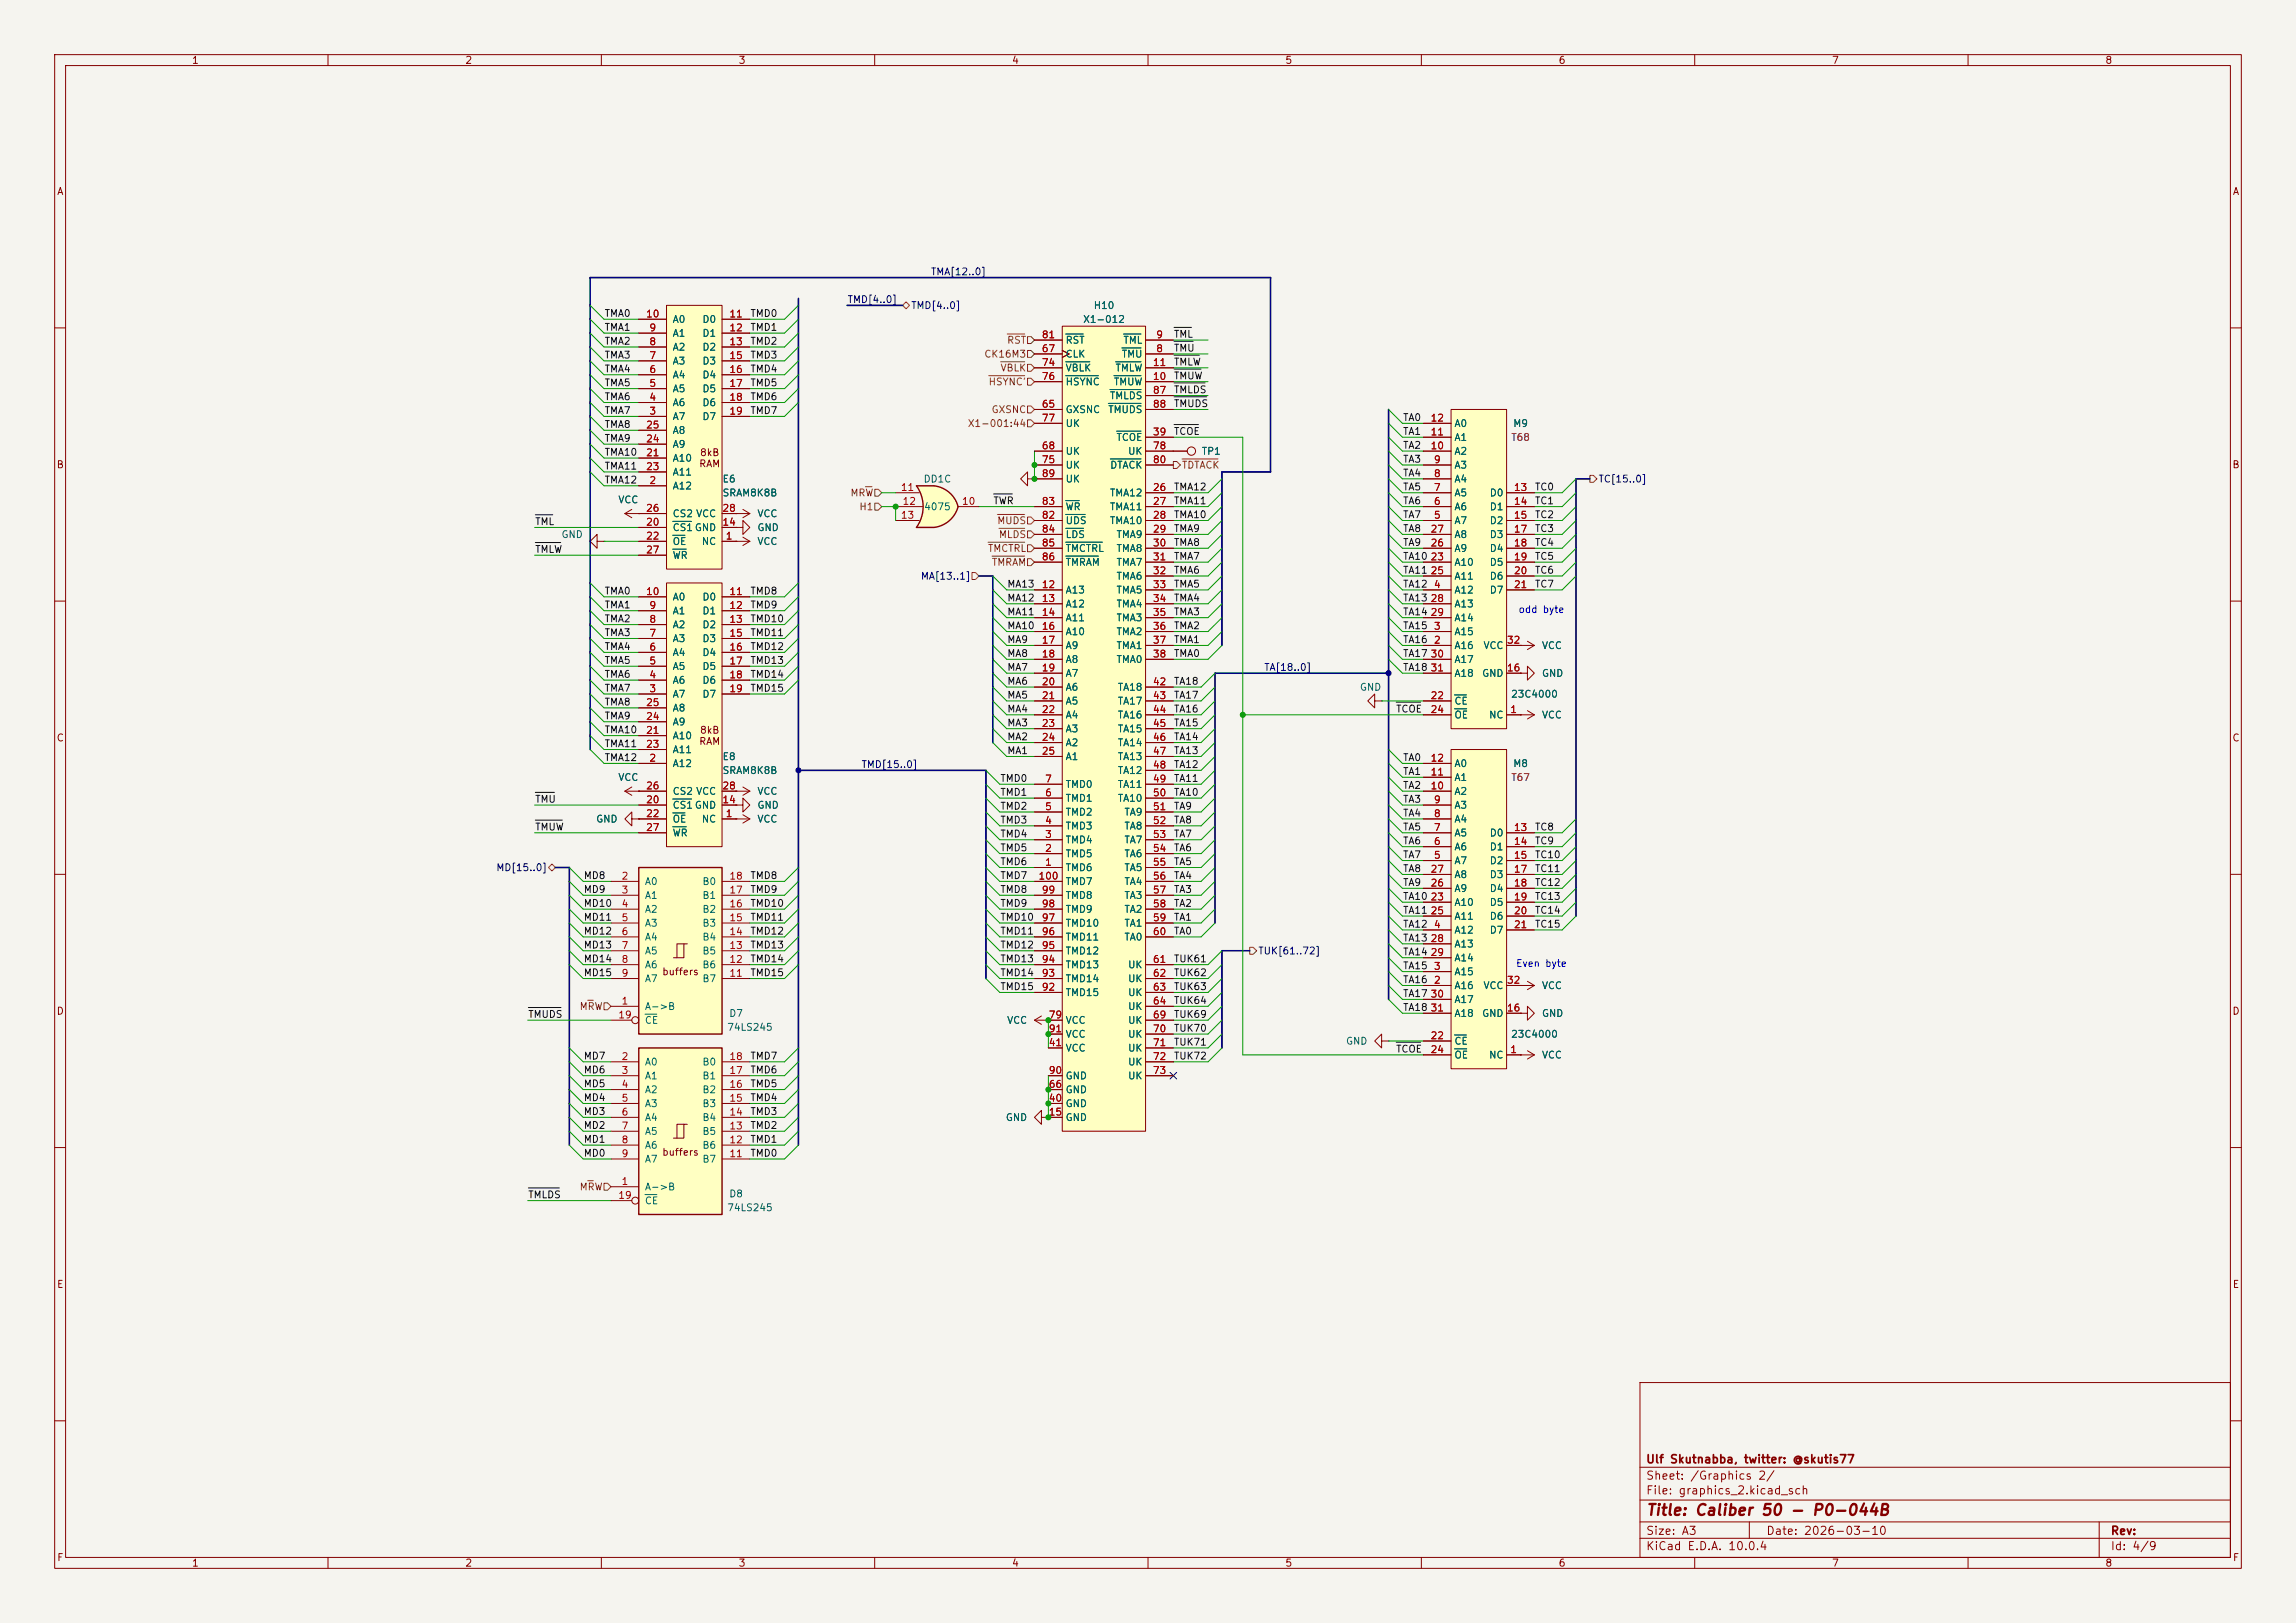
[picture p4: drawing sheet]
<svg xmlns="http://www.w3.org/2000/svg" width="420mm" height="297mm" viewBox="0 0 420 297" stroke-linecap="round" stroke-linejoin="round" font-family="sans-serif">
<defs><g id="words">
<text font-size="2" fill="#840000" x="301" y="277.8">Title: Caliber 50 - P0-044B</text>
<g font-size="1.5" fill="#840000">
<text x="301" y="268.1">Ulf Skutnabba, twitter: @skutis77</text>
<text x="301" y="273.8">File: graphics_2.kicad_sch</text>
<text x="301" y="271.1">Sheet: /Graphics 2/</text>
<text x="301" y="281.2">Size: A3</text>
<text x="323" y="281.2">Date: 2026-03-10</text>
<text x="386" y="281.2">Rev:</text>
<text x="301" y="284">KiCad E.D.A. 10.0.4</text>
<text x="386" y="284">Id: 4/9</text>
</g>
<g font-size="1.3" fill="#840000">
<text x="35" y="12">1</text>
<text x="85" y="12">2</text>
<text x="135" y="12">3</text>
<text x="185" y="12">4</text>
<text x="235" y="12">5</text>
<text x="285" y="12">6</text>
<text x="335" y="12">7</text>
<text x="385" y="12">8</text>
<text x="10.3" y="36">A</text>
<text x="408.3" y="36">A</text>
<text x="127.9" y="83.8">8kB</text>
<text x="10.3" y="86">B</text>
<text x="127.8" y="85.8">RAM</text>
<text x="408.2" y="86">B</text>
<text x="10.3" y="136">C</text>
<text x="127.8" y="136.6">RAM</text>
<text x="127.9" y="134.6">8kB</text>
<text x="408.2" y="136">C</text>
<text x="121" y="178.8">buffers</text>
<text x="10.3" y="186">D</text>
<text x="408.2" y="186">D</text>
<text x="121" y="211.8">buffers</text>
<text x="10.3" y="236">E</text>
<text x="408.3" y="236">E</text>
<text x="10.3" y="286">F</text>
<text x="35" y="287">1</text>
<text x="85" y="287">2</text>
<text x="135" y="287">3</text>
<text x="185" y="287">4</text>
<text x="235" y="287">5</text>
<text x="285" y="287">6</text>
<text x="335" y="287">7</text>
<text x="385" y="287">8</text>
<text x="408.3" y="286">F</text>
</g>
<g font-size="1.3" fill="#000084">
<text x="170.2" y="50.7">TMA[12..0]</text>
<text x="154.9" y="55.8">TMD[4..0]</text>
<text x="166.6" y="56.9">TMD[4..0]</text>
<text x="292.3" y="88.6">TC[15..0]</text>
<text x="168.3" y="106.4">MA[13..1]</text>
<text x="231.1" y="123.1">TA[18..0]</text>
<text x="157.5" y="140.8">TMD[15..0]</text>
<text x="90.7" y="159.7">MD[15..0]</text>
<text x="230.1" y="175">TUK[61..72]</text>
</g>
<g font-size="1.3" fill="#0f0f0f">
<text x="110.5" y="58.3">TMA0</text>
<text x="137.2" y="58.3">TMD0</text>
<text x="110.5" y="63.4">TMA2</text>
<text x="110.5" y="65.9">TMA3</text>
<text x="110.5" y="60.8">TMA1</text>
<text x="137.2" y="60.8">TMD1</text>
<text x="137.2" y="65.9">TMD3</text>
<text x="137.2" y="63.4">TMD2</text>
<text x="214.6" y="64.6">TMU</text>
<text x="214.6" y="62.1">TML</text>
<text x="110.5" y="71">TMA5</text>
<text x="110.5" y="68.5">TMA4</text>
<text x="137.2" y="68.5">TMD4</text>
<text x="137.2" y="71">TMD5</text>
<text x="214.6" y="67.2">TMLW</text>
<text x="214.6" y="69.7">TMUW</text>
<text x="110.5" y="76.1">TMA7</text>
<text x="110.5" y="73.5">TMA6</text>
<text x="137.2" y="73.5">TMD6</text>
<text x="137.2" y="76.1">TMD7</text>
<text x="214.6" y="74.8">TMUDS</text>
<text x="214.6" y="72.3">TMLDS</text>
<text x="256.5" y="77.3">TA0</text>
<text x="110.5" y="83.7">TMA10</text>
<text x="110.5" y="81.2">TMA9</text>
<text x="110.5" y="78.6">TMA8</text>
<text x="214.6" y="79.9">TCOE</text>
<text x="256.5" y="79.9">TA1</text>
<text x="256.5" y="82.4">TA2</text>
<text x="110.5" y="86.2">TMA11</text>
<text x="110.5" y="88.8">TMA12</text>
<text x="256.5" y="87.5">TA4</text>
<text x="256.5" y="85">TA3</text>
<text x="181.6" y="92.6">TWR</text>
<text x="214.6" y="90">TMA12</text>
<text x="214.6" y="92.6">TMA11</text>
<text x="214.6" y="95.1">TMA10</text>
<text x="256.5" y="90">TA5</text>
<text x="256.5" y="92.6">TA6</text>
<text x="256.5" y="95.1">TA7</text>
<text x="280.7" y="90">TC0</text>
<text x="280.7" y="92.6">TC1</text>
<text x="280.7" y="95.1">TC2</text>
<text x="97.8" y="101.5">TMLW</text>
<text x="97.8" y="96.4">TML</text>
<text x="214.6" y="100.2">TMA8</text>
<text x="214.6" y="97.7">TMA9</text>
<text x="256.5" y="97.7">TA8</text>
<text x="256.5" y="100.2">TA9</text>
<text x="280.7" y="97.7">TC3</text>
<text x="280.7" y="100.2">TC4</text>
<text x="184.1" y="107.8">MA13</text>
<text x="214.6" y="102.7">TMA7</text>
<text x="214.6" y="105.3">TMA6</text>
<text x="214.6" y="107.8">TMA5</text>
<text x="256.5" y="105.3">TA11</text>
<text x="256.5" y="107.8">TA12</text>
<text x="256.5" y="102.7">TA10</text>
<text x="280.7" y="107.8">TC7</text>
<text x="280.7" y="105.3">TC6</text>
<text x="280.7" y="102.7">TC5</text>
<text x="110.5" y="111.6">TMA1</text>
<text x="110.5" y="109.1">TMA0</text>
<text x="137.2" y="111.6">TMD9</text>
<text x="137.2" y="109.1">TMD8</text>
<text x="184.1" y="112.9">MA11</text>
<text x="184.1" y="110.4">MA12</text>
<text x="214.6" y="112.9">TMA3</text>
<text x="214.6" y="110.4">TMA4</text>
<text x="256.5" y="110.4">TA13</text>
<text x="256.5" y="112.9">TA14</text>
<text x="110.5" y="119.3">TMA4</text>
<text x="110.5" y="114.2">TMA2</text>
<text x="110.5" y="116.7">TMA3</text>
<text x="137.2" y="119.3">TMD12</text>
<text x="137.2" y="114.2">TMD10</text>
<text x="137.2" y="116.7">TMD11</text>
<text x="184.1" y="118">MA9</text>
<text x="184.1" y="115.4">MA10</text>
<text x="214.6" y="118">TMA1</text>
<text x="214.6" y="115.4">TMA2</text>
<text x="256.5" y="115.4">TA15</text>
<text x="256.5" y="118">TA16</text>
<text x="110.5" y="121.8">TMA5</text>
<text x="110.5" y="124.3">TMA6</text>
<text x="137.2" y="124.3">TMD14</text>
<text x="137.2" y="121.8">TMD13</text>
<text x="184.1" y="125.6">MA6</text>
<text x="184.1" y="120.5">MA8</text>
<text x="184.1" y="123.1">MA7</text>
<text x="214.6" y="125.6">TA18</text>
<text x="214.6" y="120.5">TMA0</text>
<text x="256.5" y="123.1">TA18</text>
<text x="256.5" y="120.5">TA17</text>
<text x="110.5" y="129.4">TMA8</text>
<text x="110.5" y="132">TMA9</text>
<text x="110.5" y="126.9">TMA7</text>
<text x="137.2" y="126.9">TMD15</text>
<text x="184.1" y="128.1">MA5</text>
<text x="184.1" y="130.7">MA4</text>
<text x="214.6" y="128.1">TA17</text>
<text x="214.6" y="130.7">TA16</text>
<text x="255.3" y="130.7">TCOE</text>
<text x="110.5" y="134.5">TMA10</text>
<text x="110.5" y="137">TMA11</text>
<text x="184.1" y="133.2">MA3</text>
<text x="184.1" y="135.8">MA2</text>
<text x="214.6" y="133.2">TA15</text>
<text x="214.6" y="135.8">TA14</text>
<text x="110.5" y="139.6">TMA12</text>
<text x="182.9" y="143.4">TMD0</text>
<text x="184.1" y="138.3">MA1</text>
<text x="214.6" y="143.4">TA11</text>
<text x="214.6" y="138.3">TA13</text>
<text x="214.6" y="140.8">TA12</text>
<text x="256.5" y="142.1">TA1</text>
<text x="256.5" y="139.6">TA0</text>
<text x="97.8" y="147.2">TMU</text>
<text x="182.9" y="145.9">TMD1</text>
<text x="182.9" y="148.5">TMD2</text>
<text x="214.6" y="148.5">TA9</text>
<text x="214.6" y="145.9">TA10</text>
<text x="256.5" y="147.2">TA3</text>
<text x="256.5" y="144.7">TA2</text>
<text x="256.5" y="149.7">TA4</text>
<text x="97.8" y="152.3">TMUW</text>
<text x="182.9" y="151">TMD3</text>
<text x="182.9" y="153.5">TMD4</text>
<text x="214.6" y="151">TA8</text>
<text x="214.6" y="153.5">TA7</text>
<text x="256.5" y="154.8">TA6</text>
<text x="256.5" y="152.3">TA5</text>
<text x="280.7" y="154.8">TC9</text>
<text x="280.7" y="152.3">TC8</text>
<text x="106.7" y="161.2">MD8</text>
<text x="137.2" y="161.2">TMD8</text>
<text x="182.9" y="156.1">TMD5</text>
<text x="182.9" y="158.6">TMD6</text>
<text x="182.9" y="161.2">TMD7</text>
<text x="214.6" y="156.1">TA6</text>
<text x="214.6" y="158.6">TA5</text>
<text x="214.6" y="161.2">TA4</text>
<text x="256.5" y="159.9">TA8</text>
<text x="256.5" y="157.4">TA7</text>
<text x="280.7" y="157.4">TC10</text>
<text x="280.7" y="159.9">TC11</text>
<text x="106.7" y="166.2">MD10</text>
<text x="106.7" y="163.7">MD9</text>
<text x="137.2" y="166.2">TMD10</text>
<text x="137.2" y="163.7">TMD9</text>
<text x="182.9" y="166.2">TMD9</text>
<text x="182.9" y="163.7">TMD8</text>
<text x="214.6" y="166.2">TA2</text>
<text x="214.6" y="163.7">TA3</text>
<text x="256.5" y="162.4">TA9</text>
<text x="256.5" y="165">TA10</text>
<text x="256.5" y="167.5">TA11</text>
<text x="280.7" y="165">TC13</text>
<text x="280.7" y="162.4">TC12</text>
<text x="280.7" y="167.5">TC14</text>
<text x="106.7" y="168.8">MD11</text>
<text x="106.7" y="173.9">MD13</text>
<text x="106.7" y="171.3">MD12</text>
<text x="137.2" y="171.3">TMD12</text>
<text x="137.2" y="168.8">TMD11</text>
<text x="137.2" y="173.9">TMD13</text>
<text x="182.9" y="168.8">TMD10</text>
<text x="182.9" y="173.9">TMD12</text>
<text x="182.9" y="171.3">TMD11</text>
<text x="214.6" y="168.8">TA1</text>
<text x="214.6" y="171.3">TA0</text>
<text x="256.5" y="172.6">TA13</text>
<text x="256.5" y="170.1">TA12</text>
<text x="280.7" y="170.1">TC15</text>
<text x="106.7" y="176.4">MD14</text>
<text x="106.7" y="178.9">MD15</text>
<text x="137.2" y="178.9">TMD15</text>
<text x="137.2" y="176.4">TMD14</text>
<text x="182.9" y="176.4">TMD13</text>
<text x="182.9" y="178.9">TMD14</text>
<text x="214.6" y="178.9">TUK62</text>
<text x="214.6" y="176.4">TUK61</text>
<text x="256.5" y="177.7">TA15</text>
<text x="256.5" y="175.1">TA14</text>
<text x="182.9" y="181.5">TMD15</text>
<text x="214.6" y="181.5">TUK63</text>
<text x="214.6" y="184">TUK64</text>
<text x="256.5" y="185.3">TA18</text>
<text x="256.5" y="182.8">TA17</text>
<text x="256.5" y="180.2">TA16</text>
<text x="96.5" y="186.6">TMUDS</text>
<text x="214.6" y="186.6">TUK69</text>
<text x="214.6" y="189.1">TUK70</text>
<text x="214.6" y="191.6">TUK71</text>
<text x="106.7" y="196.7">MD6</text>
<text x="106.7" y="194.2">MD7</text>
<text x="137.2" y="194.2">TMD7</text>
<text x="137.2" y="196.7">TMD6</text>
<text x="214.6" y="194.2">TUK72</text>
<text x="255.3" y="192.9">TCOE</text>
<text x="106.7" y="201.8">MD4</text>
<text x="106.7" y="199.3">MD5</text>
<text x="137.2" y="201.8">TMD4</text>
<text x="137.2" y="199.3">TMD5</text>
<text x="106.7" y="206.9">MD2</text>
<text x="106.7" y="204.3">MD3</text>
<text x="106.7" y="209.4">MD1</text>
<text x="137.2" y="204.3">TMD3</text>
<text x="137.2" y="206.9">TMD2</text>
<text x="137.2" y="209.4">TMD1</text>
<text x="106.7" y="212">MD0</text>
<text x="137.2" y="212">TMD0</text>
<text x="96.5" y="219.6">TMLDS</text>
</g>
<g font-size="1.3" fill="#a90000">
<text x="118.1" y="58.4">10</text>
<text x="133.3" y="58.4">11</text>
<text x="118.7" y="63.5">8</text>
<text x="118.7" y="60.9">9</text>
<text x="133.3" y="60.9">12</text>
<text x="133.3" y="63.5">13</text>
<text x="190.5" y="64.7">67</text>
<text x="190.5" y="62.2">81</text>
<text x="211.4" y="64.7">8</text>
<text x="211.4" y="62.2">9</text>
<text x="118.7" y="71.1">5</text>
<text x="118.7" y="68.6">6</text>
<text x="118.7" y="66">7</text>
<text x="133.3" y="66">15</text>
<text x="133.3" y="68.6">16</text>
<text x="133.3" y="71.1">17</text>
<text x="190.5" y="67.3">74</text>
<text x="190.5" y="69.8">76</text>
<text x="210.8" y="67.3">11</text>
<text x="210.8" y="69.8">10</text>
<text x="118.7" y="76.2">3</text>
<text x="118.7" y="73.6">4</text>
<text x="133.3" y="73.6">18</text>
<text x="133.3" y="76.2">19</text>
<text x="190.5" y="74.9">65</text>
<text x="190.5" y="77.4">77</text>
<text x="210.8" y="72.4">87</text>
<text x="210.8" y="74.9">88</text>
<text x="261.6" y="77.4">12</text>
<text x="118.1" y="83.8">21</text>
<text x="118.1" y="81.3">24</text>
<text x="118.1" y="78.7">25</text>
<text x="190.5" y="82.5">68</text>
<text x="210.8" y="80">39</text>
<text x="210.8" y="82.5">78</text>
<text x="261.6" y="82.5">10</text>
<text x="261.6" y="80">11</text>
<text x="118.1" y="86.3">23</text>
<text x="118.7" y="88.9">2</text>
<text x="190.5" y="85.1">75</text>
<text x="190.5" y="87.6">89</text>
<text x="210.8" y="85.1">80</text>
<text x="262.2" y="87.6">8</text>
<text x="262.2" y="85.1">9</text>
<text x="118.1" y="94">26</text>
<text x="132" y="94">28</text>
<text x="164.7" y="90.1">11</text>
<text x="164.7" y="95.2">13</text>
<text x="165" y="92.7">12</text>
<text x="175.9" y="92.7">10</text>
<text x="190.5" y="95.2">82</text>
<text x="190.5" y="92.7">83</text>
<text x="210.8" y="90.1">26</text>
<text x="210.8" y="95.2">28</text>
<text x="210.8" y="92.7">27</text>
<text x="262.2" y="95.2">5</text>
<text x="262.2" y="92.7">6</text>
<text x="262.2" y="90.1">7</text>
<text x="276.8" y="90.1">13</text>
<text x="276.8" y="92.7">14</text>
<text x="276.8" y="95.2">15</text>
<text x="118.1" y="96.5">20</text>
<text x="118.1" y="99">22</text>
<text x="118.1" y="101.6">27</text>
<text x="132" y="96.5">14</text>
<text x="132.6" y="99">1</text>
<text x="190.5" y="97.8">84</text>
<text x="190.5" y="100.3">85</text>
<text x="210.8" y="97.8">29</text>
<text x="210.8" y="100.3">30</text>
<text x="261.6" y="100.3">26</text>
<text x="261.6" y="97.8">27</text>
<text x="276.8" y="97.8">17</text>
<text x="276.8" y="100.3">18</text>
<text x="190.5" y="107.9">12</text>
<text x="190.5" y="102.8">86</text>
<text x="210.8" y="102.8">31</text>
<text x="210.8" y="105.4">32</text>
<text x="210.8" y="107.9">33</text>
<text x="261.6" y="102.8">23</text>
<text x="261.6" y="105.4">25</text>
<text x="262.2" y="107.9">4</text>
<text x="276.8" y="102.8">19</text>
<text x="276.8" y="105.4">20</text>
<text x="276.8" y="107.9">21</text>
<text x="118.1" y="109.2">10</text>
<text x="118.7" y="111.7">9</text>
<text x="133.3" y="109.2">11</text>
<text x="133.3" y="111.7">12</text>
<text x="190.5" y="110.5">13</text>
<text x="190.5" y="113">14</text>
<text x="210.8" y="110.5">34</text>
<text x="210.8" y="113">35</text>
<text x="261.6" y="110.5">28</text>
<text x="261.6" y="113">29</text>
<text x="118.7" y="119.4">6</text>
<text x="118.7" y="116.8">7</text>
<text x="118.7" y="114.3">8</text>
<text x="133.3" y="114.3">13</text>
<text x="133.3" y="116.8">15</text>
<text x="133.3" y="119.4">16</text>
<text x="190.5" y="115.5">16</text>
<text x="190.5" y="118.1">17</text>
<text x="210.8" y="115.5">36</text>
<text x="210.8" y="118.1">37</text>
<text x="262.2" y="118.1">2</text>
<text x="262.2" y="115.5">3</text>
<text x="275.5" y="118.1">32</text>
<text x="118.7" y="124.4">4</text>
<text x="118.7" y="121.9">5</text>
<text x="133.3" y="121.9">17</text>
<text x="133.3" y="124.4">18</text>
<text x="190.5" y="120.6">18</text>
<text x="190.5" y="123.2">19</text>
<text x="190.5" y="125.7">20</text>
<text x="210.8" y="120.6">38</text>
<text x="210.8" y="125.7">42</text>
<text x="261.6" y="120.6">30</text>
<text x="261.6" y="123.2">31</text>
<text x="275.5" y="123.2">16</text>
<text x="118.1" y="129.5">25</text>
<text x="118.7" y="127">3</text>
<text x="133.3" y="127">19</text>
<text x="190.5" y="128.2">21</text>
<text x="190.5" y="130.8">22</text>
<text x="210.8" y="128.2">43</text>
<text x="210.8" y="130.8">44</text>
<text x="261.6" y="128.2">22</text>
<text x="261.6" y="130.8">24</text>
<text x="276.2" y="130.8">1</text>
<text x="118.1" y="134.6">21</text>
<text x="118.1" y="137.1">23</text>
<text x="118.1" y="132.1">24</text>
<text x="190.5" y="133.3">23</text>
<text x="190.5" y="135.9">24</text>
<text x="210.8" y="133.3">45</text>
<text x="210.8" y="135.9">46</text>
<text x="118.7" y="139.7">2</text>
<text x="190.5" y="138.4">25</text>
<text x="191.1" y="143.5">7</text>
<text x="210.8" y="138.4">47</text>
<text x="210.8" y="140.9">48</text>
<text x="210.8" y="143.5">49</text>
<text x="261.6" y="142.2">11</text>
<text x="261.6" y="139.7">12</text>
<text x="118.1" y="147.3">20</text>
<text x="118.1" y="149.8">22</text>
<text x="118.1" y="144.8">26</text>
<text x="132" y="147.3">14</text>
<text x="132" y="144.8">28</text>
<text x="132.6" y="149.8">1</text>
<text x="191.1" y="148.6">5</text>
<text x="191.1" y="146">6</text>
<text x="210.8" y="146">50</text>
<text x="210.8" y="148.6">51</text>
<text x="261.6" y="144.8">10</text>
<text x="262.2" y="149.8">8</text>
<text x="262.2" y="147.3">9</text>
<text x="118.1" y="152.4">27</text>
<text x="191.1" y="153.6">3</text>
<text x="191.1" y="151.1">4</text>
<text x="210.8" y="151.1">52</text>
<text x="210.8" y="153.6">53</text>
<text x="262.2" y="154.9">6</text>
<text x="262.2" y="152.4">7</text>
<text x="276.8" y="152.4">13</text>
<text x="276.8" y="154.9">14</text>
<text x="113.6" y="161.3">2</text>
<text x="133.3" y="161.3">18</text>
<text x="189.9" y="161.3">100</text>
<text x="191.1" y="158.7">1</text>
<text x="191.1" y="156.2">2</text>
<text x="210.8" y="156.2">54</text>
<text x="210.8" y="158.7">55</text>
<text x="210.8" y="161.3">56</text>
<text x="261.6" y="160">27</text>
<text x="262.2" y="157.5">5</text>
<text x="276.8" y="157.5">15</text>
<text x="276.8" y="160">17</text>
<text x="113.6" y="163.8">3</text>
<text x="113.6" y="166.3">4</text>
<text x="133.3" y="166.3">16</text>
<text x="133.3" y="163.8">17</text>
<text x="190.5" y="166.3">98</text>
<text x="190.5" y="163.8">99</text>
<text x="210.8" y="163.8">57</text>
<text x="210.8" y="166.3">58</text>
<text x="261.6" y="165.1">23</text>
<text x="261.6" y="167.6">25</text>
<text x="261.6" y="162.5">26</text>
<text x="276.8" y="162.5">18</text>
<text x="276.8" y="165.1">19</text>
<text x="276.8" y="167.6">20</text>
<text x="113.6" y="168.9">5</text>
<text x="113.6" y="171.4">6</text>
<text x="113.6" y="174">7</text>
<text x="133.3" y="174">13</text>
<text x="133.3" y="171.4">14</text>
<text x="133.3" y="168.9">15</text>
<text x="190.5" y="174">95</text>
<text x="190.5" y="171.4">96</text>
<text x="190.5" y="168.9">97</text>
<text x="210.8" y="168.9">59</text>
<text x="210.8" y="171.4">60</text>
<text x="261.6" y="172.7">28</text>
<text x="262.2" y="170.2">4</text>
<text x="276.8" y="170.2">21</text>
<text x="113.6" y="176.5">8</text>
<text x="113.6" y="179">9</text>
<text x="133.3" y="179">11</text>
<text x="133.3" y="176.5">12</text>
<text x="190.5" y="179">93</text>
<text x="190.5" y="176.5">94</text>
<text x="210.8" y="176.5">61</text>
<text x="210.8" y="179">62</text>
<text x="261.6" y="175.2">29</text>
<text x="262.2" y="177.8">3</text>
<text x="113.6" y="184.1">1</text>
<text x="190.5" y="181.6">92</text>
<text x="210.8" y="181.6">63</text>
<text x="210.8" y="184.1">64</text>
<text x="261.6" y="182.9">30</text>
<text x="261.6" y="185.4">31</text>
<text x="262.2" y="180.3">2</text>
<text x="275.5" y="185.4">16</text>
<text x="275.5" y="180.3">32</text>
<text x="113" y="186.7">19</text>
<text x="191.7" y="191.7">41</text>
<text x="191.7" y="186.7">79</text>
<text x="191.7" y="189.2">91</text>
<text x="210.8" y="186.7">69</text>
<text x="210.8" y="189.2">70</text>
<text x="210.8" y="191.7">71</text>
<text x="261.6" y="190.5">22</text>
<text x="113.6" y="194.3">2</text>
<text x="113.6" y="196.8">3</text>
<text x="133.3" y="196.8">17</text>
<text x="133.3" y="194.3">18</text>
<text x="191.7" y="196.8">90</text>
<text x="210.8" y="194.3">72</text>
<text x="210.8" y="196.8">73</text>
<text x="261.6" y="193">24</text>
<text x="276.2" y="193">1</text>
<text x="113.6" y="199.4">4</text>
<text x="113.6" y="201.9">5</text>
<text x="133.3" y="201.9">15</text>
<text x="133.3" y="199.4">16</text>
<text x="191.7" y="201.9">40</text>
<text x="191.7" y="199.4">66</text>
<text x="113.6" y="204.4">6</text>
<text x="113.6" y="207">7</text>
<text x="113.6" y="209.5">8</text>
<text x="133.3" y="209.5">12</text>
<text x="133.3" y="207">13</text>
<text x="133.3" y="204.4">14</text>
<text x="191.7" y="204.4">15</text>
<text x="113.6" y="212.1">9</text>
<text x="133.3" y="212.1">11</text>
<text x="113" y="219.7">19</text>
<text x="113.6" y="217.1">1</text>
</g>
<g font-size="1.3" fill="#006464">
<text x="122.9" y="59.4">A0</text>
<text x="128.4" y="59.4">D0</text>
<text x="198" y="59.4">X1-012</text>
<text x="200" y="56.9">H10</text>
<text x="122.9" y="64.5">A2</text>
<text x="122.9" y="61.9">A1</text>
<text x="128.4" y="61.9">D1</text>
<text x="128.4" y="64.5">D2</text>
<text x="194.8" y="65.7">CLK</text>
<text x="194.8" y="63.2">RST</text>
<text x="205.1" y="65.7">TMU</text>
<text x="205.4" y="63.2">TML</text>
<text x="122.9" y="69.6">A4</text>
<text x="122.9" y="67">A3</text>
<text x="128.4" y="67">D3</text>
<text x="128.4" y="69.6">D4</text>
<text x="194.8" y="68.3">VBLK</text>
<text x="194.8" y="70.8">HSYNC</text>
<text x="203.6" y="70.8">TMUW</text>
<text x="203.9" y="68.3">TMLW</text>
<text x="122.9" y="77.2">A7</text>
<text x="122.9" y="74.6">A6</text>
<text x="122.9" y="72.1">A5</text>
<text x="128.4" y="72.1">D5</text>
<text x="128.4" y="74.6">D6</text>
<text x="128.4" y="77.2">D7</text>
<text x="194.8" y="75.9">GXSNC</text>
<text x="202.6" y="75.9">TMUDS</text>
<text x="202.9" y="73.4">TMLDS</text>
<text x="122.9" y="82.3">A9</text>
<text x="122.9" y="79.7">A8</text>
<text x="194.8" y="83.5">UK</text>
<text x="194.8" y="78.4">UK</text>
<text x="204.1" y="81">TCOE</text>
<text x="206.2" y="83.5">UK</text>
<text x="219.7" y="83.5">TP1</text>
<text x="265.9" y="83.5">A2</text>
<text x="265.9" y="81">A1</text>
<text x="265.9" y="78.4">A0</text>
<text x="276.7" y="78.4">M9</text>
<text x="122.9" y="89.9">A12</text>
<text x="122.9" y="84.8">A10</text>
<text x="122.9" y="87.3">A11</text>
<text x="132.1" y="88.6">E6</text>
<text x="168.8" y="88.6">DD1C</text>
<text x="194.8" y="86.1">UK</text>
<text x="194.8" y="88.6">UK</text>
<text x="203" y="86.1">DTACK</text>
<text x="265.9" y="88.6">A4</text>
<text x="265.9" y="86.1">A3</text>
<text x="113" y="92.4">VCC</text>
<text x="122.9" y="95">CS2 VCC</text>
<text x="132.1" y="91.1">SRAM8K8B</text>
<text x="138.4" y="95">VCC</text>
<text x="168.9" y="93.7">4075</text>
<text x="194.8" y="93.7">WR</text>
<text x="202.9" y="91.1">TMA12</text>
<text x="202.9" y="93.7">TMA11</text>
<text x="265.9" y="93.7">A6</text>
<text x="265.9" y="91.1">A5</text>
<text x="272.4" y="91.1">D0</text>
<text x="272.4" y="93.7">D1</text>
<text x="102.6" y="98.8">GND</text>
<text x="122.9" y="97.5">CS1GND</text>
<text x="122.9" y="100">OE</text>
<text x="128.3" y="100">NC</text>
<text x="138.4" y="97.5">GND</text>
<text x="138.4" y="100">VCC</text>
<text x="194.8" y="96.2">UDS</text>
<text x="194.8" y="98.8">LDS</text>
<text x="194.8" y="101.3">TMCTRL</text>
<text x="202.9" y="96.2">TMA10</text>
<text x="204.1" y="98.8">TMA9</text>
<text x="204.1" y="101.3">TMA8</text>
<text x="265.9" y="96.2">A7</text>
<text x="265.9" y="101.3">A9</text>
<text x="265.9" y="98.8">A8</text>
<text x="272.4" y="96.2">D2</text>
<text x="272.4" y="98.8">D3</text>
<text x="272.4" y="101.3">D4</text>
<text x="122.9" y="102.6">WR</text>
<text x="194.8" y="103.8">TMRAM</text>
<text x="204.1" y="103.8">TMA7</text>
<text x="204.1" y="106.4">TMA6</text>
<text x="265.9" y="103.8">A10</text>
<text x="265.9" y="106.4">A11</text>
<text x="272.4" y="103.8">D5</text>
<text x="272.4" y="106.4">D6</text>
<text x="122.9" y="112.7">A1</text>
<text x="122.9" y="110.2">A0</text>
<text x="128.4" y="110.2">D0</text>
<text x="128.4" y="112.7">D1</text>
<text x="194.8" y="108.9">A13</text>
<text x="194.8" y="111.5">A12</text>
<text x="204.1" y="108.9">TMA5</text>
<text x="204.1" y="111.5">TMA4</text>
<text x="265.9" y="108.9">A12</text>
<text x="265.9" y="111.5">A13</text>
<text x="272.4" y="108.9">D7</text>
<text x="122.9" y="117.8">A3</text>
<text x="122.9" y="115.3">A2</text>
<text x="128.4" y="115.3">D2</text>
<text x="128.4" y="117.8">D3</text>
<text x="194.8" y="116.5">A10</text>
<text x="194.8" y="119.1">A9</text>
<text x="194.8" y="114">A11</text>
<text x="204.1" y="114">TMA3</text>
<text x="204.1" y="116.5">TMA2</text>
<text x="204.1" y="119.1">TMA1</text>
<text x="265.9" y="119.1">A16</text>
<text x="265.9" y="116.5">A15</text>
<text x="265.9" y="114">A14</text>
<text x="271.3" y="119.1">VCC</text>
<text x="281.9" y="119.1">VCC</text>
<text x="122.9" y="125.4">A6</text>
<text x="122.9" y="122.9">A5</text>
<text x="122.9" y="120.4">A4</text>
<text x="128.4" y="120.4">D4</text>
<text x="128.4" y="122.9">D5</text>
<text x="128.4" y="125.4">D6</text>
<text x="194.8" y="121.6">A8</text>
<text x="194.8" y="124.2">A7</text>
<text x="204.1" y="121.6">TMA0</text>
<text x="265.9" y="121.6">A17</text>
<text x="265.9" y="124.2">A18</text>
<text x="271" y="124.2">GND</text>
<text x="281.9" y="124.2">GND</text>
<text x="122.9" y="128">A7</text>
<text x="122.9" y="130.5">A8</text>
<text x="128.4" y="128">D7</text>
<text x="194.8" y="126.7">A6</text>
<text x="194.8" y="129.2">A5</text>
<text x="194.8" y="131.8">A4</text>
<text x="204.4" y="126.7">TA18</text>
<text x="204.4" y="129.2">TA17</text>
<text x="204.4" y="131.8">TA16</text>
<text x="248.6" y="126.7">GND</text>
<text x="265.9" y="129.2">CE</text>
<text x="265.9" y="131.8">OE</text>
<text x="272.3" y="131.8">NC</text>
<text x="276.3" y="128">23C4000</text>
<text x="281.9" y="131.8">VCC</text>
<text x="122.9" y="135.6">A10</text>
<text x="122.9" y="133.1">A9</text>
<text x="194.8" y="134.3">A3</text>
<text x="194.8" y="136.9">A2</text>
<text x="204.4" y="134.3">TA15</text>
<text x="204.4" y="136.9">TA14</text>
<text x="113" y="143.2">VCC</text>
<text x="122.9" y="140.7">A12</text>
<text x="122.9" y="138.1">A11</text>
<text x="132.1" y="139.4">E8</text>
<text x="132.1" y="141.9">SRAM8K8B</text>
<text x="194.8" y="139.4">A1</text>
<text x="204.4" y="139.4">TA13</text>
<text x="204.4" y="141.9">TA12</text>
<text x="265.9" y="143.2">A1</text>
<text x="265.9" y="140.7">A0</text>
<text x="276.7" y="140.7">M8</text>
<text x="122.9" y="148.3">CS1GND</text>
<text x="122.9" y="145.8">CS2 VCC</text>
<text x="138.4" y="148.3">GND</text>
<text x="138.4" y="145.8">VCC</text>
<text x="194.8" y="149.6">TMD2</text>
<text x="194.8" y="147">TMD1</text>
<text x="194.8" y="144.5">TMD0</text>
<text x="204.4" y="144.5">TA11</text>
<text x="204.4" y="147">TA10</text>
<text x="205.6" y="149.6">TA9</text>
<text x="265.9" y="148.3">A3</text>
<text x="265.9" y="145.8">A2</text>
<text x="108.9" y="150.8">GND</text>
<text x="122.9" y="150.8">OE</text>
<text x="122.9" y="153.4">WR</text>
<text x="128.3" y="150.8">NC</text>
<text x="138.4" y="150.8">VCC</text>
<text x="194.8" y="154.6">TMD4</text>
<text x="194.8" y="152.1">TMD3</text>
<text x="205.6" y="152.1">TA8</text>
<text x="205.6" y="154.6">TA7</text>
<text x="265.9" y="155.9">A6</text>
<text x="265.9" y="153.4">A5</text>
<text x="265.9" y="150.8">A4</text>
<text x="272.4" y="153.4">D0</text>
<text x="272.4" y="155.9">D1</text>
<text x="194.8" y="159.7">TMD6</text>
<text x="194.8" y="157.2">TMD5</text>
<text x="205.6" y="157.2">TA6</text>
<text x="205.6" y="159.7">TA5</text>
<text x="265.9" y="158.5">A7</text>
<text x="265.9" y="161">A8</text>
<text x="272.4" y="158.5">D2</text>
<text x="272.4" y="161">D3</text>
<text x="117.9" y="162.3">A0</text>
<text x="117.9" y="164.8">A1</text>
<text x="117.9" y="167.3">A2</text>
<text x="128.4" y="167.3">B2</text>
<text x="128.4" y="164.8">B1</text>
<text x="128.4" y="162.3">B0</text>
<text x="194.8" y="167.3">TMD9</text>
<text x="194.8" y="164.8">TMD8</text>
<text x="194.8" y="162.3">TMD7</text>
<text x="205.6" y="162.3">TA4</text>
<text x="205.6" y="164.8">TA3</text>
<text x="205.6" y="167.3">TA2</text>
<text x="265.9" y="166.1">A10</text>
<text x="265.9" y="163.5">A9</text>
<text x="272.4" y="163.5">D4</text>
<text x="272.4" y="166.1">D5</text>
<text x="117.9" y="169.9">A3</text>
<text x="117.9" y="172.4">A4</text>
<text x="128.4" y="172.4">B4</text>
<text x="128.4" y="169.9">B3</text>
<text x="194.8" y="172.4">TMD11</text>
<text x="194.8" y="169.9">TMD10</text>
<text x="205.6" y="169.9">TA1</text>
<text x="205.6" y="172.4">TA0</text>
<text x="265.9" y="171.2">A12</text>
<text x="265.9" y="168.6">A11</text>
<text x="265.9" y="173.7">A13</text>
<text x="272.4" y="168.6">D6</text>
<text x="272.4" y="171.2">D7</text>
<text x="117.9" y="175">A5</text>
<text x="117.9" y="177.5">A6</text>
<text x="128.4" y="177.5">B6</text>
<text x="128.4" y="175">B5</text>
<text x="194.8" y="177.5">TMD13</text>
<text x="194.8" y="175">TMD12</text>
<text x="206.2" y="177.5">UK</text>
<text x="265.9" y="178.8">A15</text>
<text x="265.9" y="176.2">A14</text>
<text x="117.9" y="185.1">A-&gt;B</text>
<text x="117.9" y="180">A7</text>
<text x="128.4" y="180">B7</text>
<text x="194.8" y="182.6">TMD15</text>
<text x="194.8" y="180">TMD14</text>
<text x="206.2" y="180">UK</text>
<text x="206.2" y="182.6">UK</text>
<text x="206.2" y="185.1">UK</text>
<text x="265.9" y="181.3">A16</text>
<text x="265.9" y="183.9">A17</text>
<text x="271.3" y="181.3">VCC</text>
<text x="281.9" y="181.3">VCC</text>
<text x="117.9" y="187.7">CE</text>
<text x="132.9" y="188.9">74LS245</text>
<text x="133.3" y="186.4">D7</text>
<text x="184.1" y="187.7">VCC</text>
<text x="194.8" y="187.7">VCC</text>
<text x="194.8" y="190.2">VCC</text>
<text x="206.2" y="187.7">UK</text>
<text x="206.2" y="190.2">UK</text>
<text x="246.1" y="191.5">GND</text>
<text x="265.9" y="191.5">CE</text>
<text x="265.9" y="186.4">A18</text>
<text x="271" y="186.4">GND</text>
<text x="276.3" y="190.2">23C4000</text>
<text x="281.9" y="186.4">GND</text>
<text x="117.9" y="195.3">A0</text>
<text x="117.9" y="197.8">A1</text>
<text x="128.4" y="197.8">B1</text>
<text x="128.4" y="195.3">B0</text>
<text x="194.8" y="192.7">VCC</text>
<text x="194.8" y="197.8">GND</text>
<text x="206.2" y="192.7">UK</text>
<text x="206.2" y="195.3">UK</text>
<text x="206.2" y="197.8">UK</text>
<text x="265.9" y="194">OE</text>
<text x="272.3" y="194">NC</text>
<text x="281.9" y="194">VCC</text>
<text x="117.9" y="200.4">A2</text>
<text x="117.9" y="202.9">A3</text>
<text x="128.4" y="202.9">B3</text>
<text x="128.4" y="200.4">B2</text>
<text x="194.8" y="202.9">GND</text>
<text x="194.8" y="200.4">GND</text>
<text x="117.9" y="205.4">A4</text>
<text x="117.9" y="208">A5</text>
<text x="128.4" y="208">B5</text>
<text x="128.4" y="205.4">B4</text>
<text x="183.9" y="205.4">GND</text>
<text x="194.8" y="205.4">GND</text>
<text x="117.9" y="210.5">A6</text>
<text x="117.9" y="213.1">A7</text>
<text x="128.4" y="213.1">B7</text>
<text x="128.4" y="210.5">B6</text>
<text x="117.9" y="218.1">A-&gt;B</text>
<text x="117.9" y="220.7">CE</text>
<text x="132.9" y="222">74LS245</text>
<text x="133.3" y="219.4">D8</text>
</g>
<g font-size="1.3" fill="#725600">
<text x="179.9" y="65.7">CK16M3</text>
<text x="184.1" y="63.2">RST</text>
<text x="180.7" y="70.8">HSYNC'</text>
<text x="182.9" y="68.3">VBLK</text>
<text x="181.3" y="75.9">GXSNC</text>
<text x="176.9" y="78.4">X1-001:44</text>
<text x="216.1" y="86.1">TDTACK</text>
<text x="155.5" y="91.1">MRW</text>
<text x="157.1" y="93.7">H1</text>
<text x="180.6" y="101.3">TMCTRL</text>
<text x="182.3" y="96.2">MUDS</text>
<text x="182.6" y="98.8">MLDS</text>
<text x="181.3" y="103.8">TMRAM</text>
<text x="105.9" y="185.1">MRW</text>
<text x="105.9" y="218.1">MRW</text>
</g>
<g font-size="1.3" fill="#840084">
<text x="276.3" y="81">T68</text>
<text x="276.3" y="143.2">T67</text>
</g>
<g font-size="1.3" fill="#0000c2">
<text x="277.7" y="112.5">odd byte</text>
<text x="277.2" y="177.3">Even byte</text>
</g>
</g></defs>
<path d="M0 0h420v297h-420z" fill="#f5f4ef" stroke="#f5f4ef" stroke-width=".18"/>
<g fill="none" stroke="#840000" stroke-width=".18">
<path d="M10 10h400v277h-400zM12 12h396v273h-396zM60 10v2M110 10v2M160 10v2M210 10v2M260 10v2M310 10v2M360 10v2M10 60h2M408 60h2M10 110h2"/>
<path d="M408 110h2M10 160h2M114.3 144.8l1.3 .7M114.3 144.8h2.5M115.6 144l-1.3 .8M116.8 144.8h.1M408 160h2M10 210h2M408 210h2M300 253h108v32h-108zM10 260h2M300 278.5h108"/>
<path d="M300 274.5h108M300 268.5h108M320 278.5v3M384 278.5v6.5M408 260h2M60 285v2M110 285v2M160 285v2M210 285v2M260 285v2M300 281.5h108M310 285v2"/>
<path d="M360 285v2"/>
</g>
<path d="M116.8 158.8h15.3v30.4h-15.3z" fill="#ffffc2"/>
<g fill="none" stroke="#840000" stroke-width=".18">
<path d="M111.8 161.3h5M111.8 163.8h5M111.8 166.4h5M111.8 168.9h5M111.8 171.5h5M111.8 174h5M111.8 176.5h5M111.8 179.1h5M125.1 172.7h-1.3v2.6M125.7 172.7h-.6v2.6h-1.9M132.1 161.3h5.1M132.1 163.8h5.1"/>
<path d="M132.1 166.4h5.1M132.1 168.9h5.1M132.1 171.5h5.1M132.1 174h5.1M132.1 176.5h5.1M132.1 179.1h5.1M111.8 184.2h5M111.8 186.7h3.8"/>
<circle cx="116.2" cy="186.7" r=".63"/>
</g>
<path d="M116.8 158.8h15.3v30.4h-15.3z" fill="none" stroke="#840000" stroke-width=".25"/>
<path d="M118 185.6h2.1" fill="none" stroke="#006464" stroke-width=".18"/>
<path d="M121.9 106.7h10.2v48.2h-10.2z" fill="#ffffc2"/>
<g fill="none" stroke="#840000" stroke-width=".18">
<path d="M116.8 119.4h5.1M116.8 116.8h5.1M116.8 114.3h5.1M116.8 111.8h5.1M116.8 109.2h5.1M121.9 106.7h10.2v48.2h-10.2zM132.1 119.4h5.1M132.1 116.8h5.1M132.1 114.3h5.1M132.1 111.8h5.1M132.1 109.2h5.1M116.8 139.7h5.1"/>
<path d="M116.8 127h5.1M116.8 124.5h5.1M116.8 121.9h5.1M116.8 134.6h5.1M116.8 137.2h5.1M116.8 132.1h5.1M116.8 129.5h5.1M132.1 127h5.1M132.1 124.5h5.1M132.1 121.9h5.1M116.8 149.9h5.1M116.8 147.3h5.1"/>
<path d="M116.8 144.8h5.1M116.8 152.4h5.1M132.1 149.9h2.5M132.1 147.3h2.5M132.1 144.8h2.5"/>
</g>
<path d="M123.1 146.2h3.4M123.1 148.8h2.2M123.1 151.3h2.4" fill="none" stroke="#006464" stroke-width=".18"/>
<path d="M116.8 191.8h15.3v30.4h-15.3z" fill="#ffffc2"/>
<g fill="none" stroke="#840000" stroke-width=".18">
<path d="M134.6 94h.1M134.6 94h2.6M135.9 93.2l1.3 .8M137.2 94l-1.3 .7M115.6 149.9v-1.3l-1.3 1.3 1.3 1.2v-1.2h1.2M116.8 149.9h.1M111.8 194.3h5M111.8 196.9h5M111.8 199.4h5M132.1 194.3h5.1M132.1 196.9h5.1M132.1 199.4h5.1"/>
<path d="M189.2 186.7l1.3 .8M189.2 186.7h2.6M190.5 185.9l-1.3 .8M191.8 186.7h.1M111.8 217.2h5M111.8 201.9h5M111.8 204.5h5M111.8 207h5M111.8 209.6h5M111.8 212.1h5M111.8 219.7h3.8M125.1 205.7h-1.3v2.6"/>
<path d="M125.7 205.7h-.6v2.6h-1.9M132.1 201.9h5.1M132.1 204.5h5.1M132.1 207h5.1M132.1 209.6h5.1M132.1 212.1h5.1M190.5 204.5v-1.3l-1.3 1.3 1.3 1.2v-1.2h1.3M191.8 204.5h.1"/>
<circle cx="116.2" cy="219.7" r=".63"/>
</g>
<path d="M116.8 191.8h15.3v30.4h-15.3z" fill="none" stroke="#840000" stroke-width=".25"/>
<path d="M118 218.6h2.1" fill="none" stroke="#006464" stroke-width=".18"/>
<path d="M121.9 55.9h10.2v48.2h-10.2z" fill="#ffffc2"/>
<g fill="none" stroke="#840000" stroke-width=".18">
<path d="M116.8 58.4h5.1M121.9 55.9h10.2v48.2h-10.2zM132.1 58.4h5.1M116.8 76.2h5.1M116.8 73.7h5.1M116.8 71.1h5.1M116.8 68.6h5.1M116.8 66h5.1M116.8 63.5h5.1M116.8 61h5.1M116.8 78.7h5.1M132.1 76.2h5.1"/>
<path d="M132.1 73.7h5.1M132.1 71.1h5.1M132.1 68.6h5.1M132.1 66h5.1M132.1 63.5h5.1M132.1 61h5.1M109.2 99.1v-1.3l-1.3 1.3 1.3 1.2v-1.2h1.3M110.5 99.1h.1M114.3 94h7.6M114.3 94l1.3 .7M115.6 93.2l-1.3 .8M116.8 94h.1"/>
<path d="M116.8 99.1h5.1M116.8 88.9h5.1M116.8 96.5h5.1M116.8 83.8h5.1M116.8 86.4h5.1M116.8 81.3h5.1M132.1 99.1h5.1M132.1 96.5h2.5M132.1 94h2.5M134.6 99.1h.1M134.6 96.5h1.3v-1.2l1.3 1.2-1.3 1.3v-1.3M134.6 96.5h.1"/>
<path d="M135.9 98.3l1.3 .8M137.2 99.1l-1.3 .7M188 87.6v-1.2l-1.3 1.2 1.3 1.3v-1.3h1.2M189.2 87.6h.1M214.6 82.6h2.6M116.8 101.6h5.1M278.1 118.1h.1M278.1 118.1h2.6M279.4 117.3l1.3 .8M280.7 118.1l-1.3 .8"/>
<circle cx="217.9" cy="82.5" r=".76"/>
</g>
<path d="M123.1 95.4h3.4M123.1 98h2.2M123.1 100.5h2.4" fill="none" stroke="#006464" stroke-width=".18"/>
<path d="M167.6 88.9h3.2M167.6 96.5h3.2" fill="none" stroke="#ffffc2" stroke-width=".18"/>
<g fill="#ffffc2" stroke="#ffffc2" stroke-width=".18">
<path d="M170.2 91.4l5.1 1.3a5.2 5.2 0 0 1-4.5 3.8z"/>
<path d="M170.8 88.9a5.1 5.1 0 0 1 4.5 3.8l-5 1.3z"/>
</g>
<path d="M167.6 88.9h3.2v7.6h-3.2a6.7 6.7 0 0 0 0-7.6z" fill="#ffffc2"/>
<path d="M170.8 88.9h-3.2a6.6 6.6 0 0 1 0 7.6h3.2M170.8 88.9a5.2 5.2 0 0 1 4.5 3.8 5.2 5.2 0 0 1-4.5 3.8" fill="none" stroke="#840000" stroke-width=".25"/>
<g fill="none" stroke="#840000" stroke-width=".18">
<path d="M163.8 92.7h5M163.8 90.2h4.3M163.8 95.3h4.3M175.3 92.7h3.8M278.1 130.8h.1M278.1 130.8h2.6M279.4 130l1.3 .8M280.7 130.8l-1.3 .8M134.6 147.3h1.3v-1.2l1.3 1.2-1.3 1.3v-1.3M134.6 147.3h.1M134.6 144.8h.1M134.6 144.8h2.6"/>
<path d="M135.9 144l1.3 .8M137.2 144.8l-1.3 .7"/>
</g>
<path d="M265.4 74.9h10.2v58.5h-10.2z" fill="#ffffc2"/>
<g fill="none" stroke="#840000" stroke-width=".18">
<path d="M260.3 77.5h5.1M265.4 74.9h10.2v58.5h-10.2zM260.3 95.3h5.1M260.3 92.7h5.1M260.3 90.2h5.1M260.3 87.6h5.1M260.3 85.1h5.1M260.3 82.6h5.1M260.3 80h5.1M260.3 97.8h5.1M275.6 95.3h5.1M275.6 92.7h5.1"/>
<path d="M275.6 90.2h5.1M275.6 97.8h5.1M260.3 118.1h5.1M260.3 115.6h5.1M260.3 108h5.1M260.3 100.3h5.1M260.3 102.9h5.1M260.3 105.4h5.1M260.3 110.5h5.1M260.3 113h5.1M275.6 118.1h2.5M275.6 108h5.1"/>
<path d="M275.6 100.3h5.1M275.6 102.9h5.1M275.6 105.4h5.1M260.3 130.8h5.1M260.3 123.2h5.1M260.3 128.3h5.1M260.3 120.7h5.1M275.6 130.8h2.5M275.6 123.2h2.5M278.1 123.2h1.3v-1.3l1.3 1.3-1.3 1.3v-1.3M278.1 123.2h.1"/>
</g>
<path d="M266.1 127.2h2.1M266.1 129.7h2.2" fill="none" stroke="#006464" stroke-width=".18"/>
<path d="M194.3 59.7h15.2v147.3h-15.2z" fill="#ffffc2"/>
<g fill="none" stroke="#840000" stroke-width=".18">
<path d="M194.3 59.7h15.2v147.3h-15.2zM189.2 64.8h5.1M189.2 62.2h5.1M189.2 67.3h5.1M189.2 74.9h5.1M189.2 69.9h5.1M189.2 77.5h5.1M194.3 64.1l1.3 .7-1.3 .6M209.5 64.8h5.1M209.5 62.2h5.1M209.5 67.3h5.1M209.5 74.9h5.1"/>
<path d="M209.5 69.9h5.1M209.5 72.4h5.1M189.2 95.3h5.1M189.2 97.8h5.1M189.2 82.6h5.1M189.2 85.1h5.1M189.2 92.7h5.1M189.2 87.6h5.1M209.5 90.2h5.1M209.5 95.3h5.1M209.5 97.8h5.1M209.5 80h5.1"/>
<path d="M209.5 82.6h5.1M209.5 85.1h5.1M209.5 92.7h5.1M189.2 108h5.1M189.2 110.5h5.1M189.2 115.6h5.1M189.2 118.1h5.1M189.2 100.3h5.1M189.2 102.9h5.1M189.2 113h5.1M209.5 108h5.1M209.5 110.5h5.1"/>
<path d="M209.5 115.6h5.1M209.5 118.1h5.1M209.5 100.3h5.1M209.5 102.9h5.1M209.5 105.4h5.1M209.5 113h5.1M189.2 120.7h5.1M189.2 123.2h5.1M189.2 125.7h5.1M189.2 128.3h5.1M189.2 130.8h5.1M189.2 133.4h5.1"/>
<path d="M189.2 135.9h5.1M189.2 138.4h5.1M209.5 120.7h5.1M209.5 125.7h5.1M209.5 128.3h5.1M209.5 130.8h5.1M209.5 133.4h5.1M209.5 135.9h5.1M209.5 138.4h5.1M251.5 128.3v-1.3l-1.3 1.3 1.3 1.2v-1.2h1.2M252.7 128.3h.1M134.6 149.9h.1"/>
<path d="M134.6 149.9h2.6M135.9 149.1l1.3 .8M137.2 149.9l-1.3 .7M189.2 158.8h5.1M189.2 156.2h5.1M189.2 153.7h5.1M189.2 151.1h5.1M189.2 148.6h5.1M189.2 146.1h5.1M189.2 143.5h5.1M209.5 158.8h5.1M209.5 156.2h5.1"/>
<path d="M209.5 153.7h5.1M209.5 151.1h5.1M209.5 148.6h5.1M209.5 146.1h5.1M209.5 143.5h5.1M209.5 141h5.1M189.2 161.3h5.1M189.2 163.8h5.1M189.2 166.4h5.1M189.2 168.9h5.1M189.2 171.5h5.1M189.2 176.5h5.1"/>
<path d="M189.2 179.1h5.1M189.2 174h5.1M209.5 161.3h5.1M209.5 163.8h5.1M209.5 166.4h5.1M209.5 168.9h5.1M209.5 171.5h5.1M209.5 176.5h5.1M209.5 179.1h5.1M279.4 179.6l1.3 .7M189.2 181.6h5.1M191.8 191.8h2.5"/>
<path d="M191.8 199.4h2.5M191.8 186.7h2.5M191.8 189.2h2.5M191.8 196.9h2.5M209.5 191.8h5.1M209.5 181.6h5.1M209.5 184.2h5.1M209.5 186.7h5.1M209.5 189.2h5.1M209.5 194.3h5.1M209.5 196.9h5.1M252.7 190.5v-1.3l-1.2 1.3 1.2 1.3v-1.3h1.3"/>
<path d="M254 190.5h.1M278.1 193h.1M278.1 185.4h1.3v-1.2l1.3 1.2-1.3 1.3v-1.3M278.1 185.4h.1M278.1 180.3h.1M278.1 193h2.6M278.1 180.3h2.6M279.4 192.3l1.3 .7M280.7 193l-1.3 .8M280.7 180.3l-1.3 .8M191.8 204.5h2.5M191.8 201.9h2.5"/>
</g>
<g fill="none" stroke="#006464" stroke-width=".18">
<path d="M194.9 61.1h3.2M194.9 66.2h4.4M194.9 68.7h6M202.7 73.8h6M203 71.3h5.7M203.8 68.7h4.9M204.1 66.2h4.6M204.2 78.9h4.5M205.2 63.7h3.5M205.5 61.1h3.2M194.9 94.1h3.6M194.9 91.6h2.5"/>
<path d="M194.9 96.7h3.3M194.9 99.2h6.7M203.1 84h5.6M194.9 101.8h6"/>
</g>
<path d="M265.4 137.2h10.2v58.4h-10.2z" fill="#ffffc2"/>
<g fill="none" stroke="#840000" stroke-width=".18">
<path d="M116.8 58.4h5.1M132.1 58.4h5.1M116.8 76.2h5.1M116.8 73.7h5.1M116.8 71.1h5.1M116.8 68.6h5.1M116.8 66h5.1M116.8 63.5h5.1M116.8 61h5.1M116.8 78.7h5.1M132.1 76.2h5.1M132.1 73.7h5.1"/>
<path d="M132.1 71.1h5.1M132.1 68.6h5.1M132.1 66h5.1M132.1 63.5h5.1M132.1 61h5.1M189.2 64.8h5.1M189.2 62.2h5.1M189.2 67.3h5.1M189.2 74.9h5.1M189.2 69.9h5.1M189.2 77.5h5.1M194.3 64.1l1.3 .7-1.3 .6"/>
<path d="M209.5 64.8h5.1M209.5 62.2h5.1M209.5 67.3h5.1M209.5 74.9h5.1M209.5 69.9h5.1M209.5 72.4h5.1M260.3 77.5h5.1M116.8 94h.1M116.8 99.1h5.1M116.8 88.9h5.1M116.8 96.5h5.1M116.8 83.8h5.1"/>
<path d="M116.8 86.4h5.1M116.8 81.3h5.1M116.8 94h5.1M132.1 99.1h2.5M132.1 96.5h2.5M132.1 94h2.5M134.6 94h.1M134.6 96.5h.1M134.6 99.1h.1M189.2 87.6h.1M189.2 82.6h5.1M189.2 95.3h5.1"/>
<path d="M189.2 97.8h5.1M189.2 85.1h5.1M189.2 92.7h5.1M189.2 87.6h5.1M209.5 82.6h7.7M209.5 90.2h5.1M209.5 95.3h5.1M209.5 97.8h5.1M209.5 80h5.1M209.5 85.1h5.1M209.5 92.7h5.1M260.3 82.6h5.1"/>
<path d="M260.3 90.2h5.1M260.3 95.3h5.1M260.3 97.8h5.1M260.3 80h5.1M260.3 85.1h5.1M260.3 92.7h5.1M260.3 87.6h5.1M275.6 90.2h5.1M275.6 95.3h5.1M275.6 97.8h5.1M275.6 92.7h5.1M116.8 101.6h5.1"/>
<path d="M116.8 119.4h5.1M116.8 116.8h5.1M116.8 114.3h5.1M116.8 111.8h5.1M116.8 109.2h5.1M132.1 119.4h5.1M132.1 116.8h5.1M132.1 114.3h5.1M132.1 111.8h5.1M132.1 109.2h5.1M189.2 108h5.1M189.2 110.5h5.1"/>
<path d="M189.2 115.6h5.1M189.2 118.1h5.1M189.2 100.3h5.1M189.2 102.9h5.1M189.2 113h5.1M209.5 108h5.1M209.5 110.5h5.1M209.5 115.6h5.1M209.5 118.1h5.1M209.5 100.3h5.1M209.5 102.9h5.1M209.5 105.4h5.1"/>
<path d="M209.5 113h5.1M260.3 108h5.1M260.3 110.5h5.1M260.3 115.6h5.1M260.3 118.1h5.1M260.3 100.3h5.1M260.3 102.9h5.1M260.3 105.4h5.1M260.3 113h5.1M275.6 108h5.1M275.6 118.1h2.5M275.6 100.3h5.1"/>
<path d="M275.6 102.9h5.1M275.6 105.4h5.1M278.1 118.1h.1M116.8 139.7h5.1M116.8 127h5.1M116.8 124.5h5.1M116.8 121.9h5.1M116.8 134.6h5.1M116.8 137.2h5.1M116.8 132.1h5.1M116.8 129.5h5.1M132.1 127h5.1"/>
<path d="M132.1 124.5h5.1M132.1 121.9h5.1M189.2 120.7h5.1M189.2 123.2h5.1M189.2 125.7h5.1M189.2 128.3h5.1M189.2 130.8h5.1M189.2 133.4h5.1M189.2 135.9h5.1M189.2 138.4h5.1M209.5 120.7h5.1M209.5 125.7h5.1"/>
<path d="M209.5 128.3h5.1M209.5 130.8h5.1M209.5 133.4h5.1M209.5 135.9h5.1M209.5 138.4h5.1M260.3 139.7h5.1M260.3 120.7h5.1M260.3 123.2h5.1M260.3 128.3h5.1M260.3 130.8h5.1M265.4 137.2h10.2v58.4h-10.2zM275.6 123.2h2.5"/>
<path d="M275.6 130.8h2.5M278.1 123.2h.1M278.1 130.8h.1M116.8 149.9h.1M116.8 144.8h.1M116.8 152.4h5.1M116.8 149.9h5.1M116.8 147.3h5.1M116.8 144.8h5.1M132.1 149.9h2.5M132.1 147.3h2.5M132.1 144.8h2.5"/>
<path d="M134.6 149.9h.1M134.6 144.8h.1M134.6 147.3h.1M189.2 158.8h5.1M189.2 156.2h5.1M189.2 153.7h5.1M189.2 151.1h5.1M189.2 148.6h5.1M189.2 146.1h5.1M189.2 143.5h5.1M209.5 158.8h5.1M209.5 156.2h5.1"/>
<path d="M209.5 153.7h5.1M209.5 151.1h5.1M209.5 148.6h5.1M209.5 146.1h5.1M209.5 143.5h5.1M209.5 141h5.1M260.3 157.5h5.1M260.3 154.9h5.1M260.3 152.4h5.1M260.3 149.9h5.1M260.3 147.3h5.1M260.3 144.8h5.1"/>
<path d="M260.3 142.2h5.1M275.6 157.5h5.1M275.6 154.9h5.1M275.6 152.4h5.1M189.2 161.3h5.1M189.2 163.8h5.1M189.2 166.4h5.1M189.2 168.9h5.1M189.2 171.5h5.1M189.2 176.5h5.1M189.2 179.1h5.1M189.2 174h5.1"/>
<path d="M209.5 161.3h5.1M209.5 163.8h5.1M209.5 166.4h5.1M209.5 168.9h5.1M209.5 171.5h5.1M209.5 176.5h5.1M209.5 179.1h5.1M260.3 177.8h5.1M260.3 170.2h5.1M260.3 160h5.1M260.3 162.6h5.1M260.3 165.1h5.1"/>
<path d="M260.3 167.6h5.1M260.3 172.7h5.1M260.3 175.3h5.1M275.6 170.2h5.1M275.6 160h5.1M275.6 162.6h5.1M275.6 165.1h5.1M275.6 167.6h5.1M189.2 181.6h5.1M191.8 186.7h.1M191.8 191.8h2.5M191.8 199.4h2.5"/>
<path d="M191.8 186.7h2.5M191.8 189.2h2.5M191.8 196.9h2.5M209.5 191.8h5.1M209.5 181.6h5.1M209.5 184.2h5.1M209.5 186.7h5.1M209.5 189.2h5.1M209.5 194.3h5.1M209.5 196.9h5.1M260.3 193h5.1M260.3 180.3h5.1"/>
<path d="M260.3 185.4h5.1M260.3 190.5h5.1M260.3 182.9h5.1M275.6 193h2.5M275.6 180.3h2.5M275.6 185.4h2.5M278.1 180.3h.1M278.1 185.4h.1M278.1 193h.1M191.8 204.5h.1M191.8 204.5h2.5M191.8 201.9h2.5"/>
</g>
<g fill="none" stroke="#006464" stroke-width=".18">
<path d="M194.9 61.1h3.2M194.9 66.2h4.4M194.9 68.7h6M202.7 73.8h6M203 71.3h5.7M203.8 68.7h4.9M204.1 66.2h4.6M204.2 78.9h4.5M205.2 63.7h3.5M205.5 61.1h3.2M123.1 95.4h3.4M123.1 98h2.2"/>
<path d="M194.9 94.1h3.6M194.9 91.6h2.5M194.9 96.7h3.3M194.9 99.2h6.7M203.1 84h5.6M123.1 100.5h2.4M194.9 101.8h6M266.1 127.2h2.1M266.1 129.7h2.2M123.1 146.2h3.4M123.1 148.8h2.2M123.1 151.3h2.4"/>
<path d="M266.1 189.4h2.1M266.1 191.9h2.2"/>
</g>
<g fill="none" stroke="#725600" stroke-width=".18">
<path d="M165.1 55.9l.6-.7 .7 .7-.7 .6zM180.9 68.7h6.5M183 66.2h4.4M184.2 61.1h3.2M188 76.8h.6l.6 .7-.6 .6h-.6zM188 66.7h.6l.6 .6-.6 .6h-.6zM188 74.3h.6l.6 .6-.6 .7h-.6zM188 64.1h.6l.6 .7-.6 .6h-.6zM188 61.6h.6l.6 .6-.6 .7h-.6zM188 69.2h.6l.6 .7-.6 .6h-.6zM158.3 89.1h1.2M160 92.1h.7l.6 .6-.6 .6h-.7z"/>
<path d="M160 89.5h.7l.6 .7-.6 .6h-.7zM180.7 99.2h6.7M182.4 94.1h5M182.7 96.7h4.7M188 94.6h.6l.6 .7-.6 .6h-.6zM188 99.7h.6l.6 .6-.6 .7h-.6zM188 97.2h.6l.6 .6-.6 .6h-.6zM214.6 84.5h.7l.6 .6-.6 .6h-.7zM216.2 84h6.6M290.8 87h.7l.6 .6-.6 .7h-.7zM177.8 104.8h.6l.7 .6-.7 .6h-.6zM181.5 101.8h5.9"/>
<path d="M188 102.2h.6l.6 .7-.6 .6h-.6zM100.3 158.8l.7-.7 .6 .7-.6 .6zM228.6 173.4h.6l.7 .6-.7 .6h-.6zM107.5 183h1M110.5 183.5h.6l.7 .7-.7 .6h-.6zM107.5 216.1h1M110.5 216.5h.6l.7 .7-.7 .6h-.6z"/>
</g>
<g fill="none" stroke="#0f0f0f" stroke-width=".18">
<path d="M214.8 59.9h3.2M214.8 77.7h4.4M214.8 72.6h5.9M214.8 70.1h5.6M214.8 62.5h3.5M214.8 65h4.6M214.8 67.5h4.9M97.9 99.3h4.7M97.9 94.2h3.2M181.7 90.4h3.5M255.4 128.5h4.5M97.9 145h3.5"/>
<path d="M97.9 150.1h5M96.6 184.4h6M255.4 190.7h4.5M96.6 217.4h5.7"/>
</g>
<path d="M146 54.6v155M154.9 55.9h10.2M254 74.9v108M290.8 87.6h-2.5v80M179.1 105.4h2.5v30.5M223.5 118.1v-31.7h8.9v-35.6h-124.5v86.4M254 123.2h-31.8v45.7M101.6 158.8h2.5v50.8M146 141h34.3v38.1M228.6 174h-5.1v17.8" fill="none" stroke="#000084" stroke-width=".3"/>
<g fill="none" stroke="#009600" stroke-width=".18">
<path d="M107.9 58.4l2.6 2.6h6.3M107.9 55.9l2.6 2.5h6.3M146 58.4l-2.5 2.6h-6.3M146 55.9l-2.5 2.5h-6.3M107.9 63.5l2.6 2.5h6.3M107.9 71.1l2.6 2.6h6.3M107.9 66l2.6 2.6h6.3M107.9 73.7l2.6 2.5h6.3M107.9 68.6l2.6 2.5h6.3M107.9 61l2.6 2.5h6.3M107.9 76.2l2.6 2.5h6.3M107.9 78.7l2.6 2.6h6.3"/>
<path d="M146 63.5l-2.5 2.5h-6.3M146 71.1l-2.5 2.6h-6.3M146 66l-2.5 2.6h-6.3M146 73.7l-2.5 2.5h-6.3M146 68.6l-2.5 2.5h-6.3M146 61l-2.5 2.5h-6.3M214.6 74.9h6.4M214.6 67.3h6.4M214.6 69.9h6.4M214.6 64.8h6.4M214.6 72.4h6.4M214.6 62.2h6.4"/>
<path d="M254 77.5l2.5 2.5h3.8M254 74.9l2.5 2.6h3.8M97.8 96.5h19M107.9 83.8l2.6 2.6h6.3M107.9 81.3l2.6 2.5h6.3M107.9 86.4l2.6 2.5h6.3M110.5 99.1h6.3M161.3 92.7h2.5v2.6M161.3 90.2h2.5M179.1 92.7h10.1M189.2 82.6v5M214.6 80h12.7v113h33"/>
<path d="M223.5 97.8l-2.5 2.5h-6.4M223.5 95.3l-2.5 2.5h-6.4M223.5 92.7l-2.5 2.6h-6.4M223.5 90.2l-2.5 2.5h-6.4M223.5 87.6l-2.5 2.6h-6.4M254 85.1l2.5 2.5h3.8M254 97.8l2.5 2.5h3.8M254 95.3l2.5 2.5h3.8M254 92.7l2.5 2.6h3.8M254 90.2l2.5 2.5h3.8M254 87.6l2.5 2.6h3.8M254 80l2.5 2.6h3.8"/>
<path d="M254 82.6l2.5 2.5h3.8M288.3 97.8l-2.6 2.5h-5M288.3 95.3l-2.6 2.5h-5M288.3 92.7l-2.6 2.6h-5M288.3 90.2l-2.6 2.5h-5M288.3 87.6l-2.6 2.6h-5M97.8 101.6h19M107.9 119.4l2.6 2.5h6.3M107.9 116.8l2.6 2.6h6.3M107.9 114.3l2.6 2.5h6.3M107.9 106.7l2.6 2.5h6.3M107.9 111.8l2.6 2.5h6.3"/>
<path d="M107.9 109.2l2.6 2.6h6.3M146 119.4l-2.5 2.5h-6.3M146 116.8l-2.5 2.6h-6.3M146 114.3l-2.5 2.5h-6.3M146 106.7l-2.5 2.5h-6.3M146 111.8l-2.5 2.5h-6.3M146 109.2l-2.5 2.6h-6.3M181.6 118.1l2.5 2.6h5.1M181.6 115.6l2.5 2.5h5.1M181.6 110.5l2.5 2.5h5.1M181.6 108l2.5 2.5h5.1M181.6 113l2.5 2.6h5.1"/>
<path d="M181.6 105.4l2.5 2.6h5.1M223.5 118.1l-2.5 2.6h-6.4M223.5 115.6l-2.5 2.5h-6.4M223.5 110.5l-2.5 2.5h-6.4M223.5 108l-2.5 2.5h-6.4M223.5 113l-2.5 2.6h-6.4M223.5 100.3l-2.5 2.6h-6.4M223.5 105.4l-2.5 2.6h-6.4M223.5 102.9l-2.5 2.5h-6.4M254 118.1l2.5 2.6h3.8M254 115.6l2.5 2.5h3.8M254 110.5l2.5 2.5h3.8"/>
<path d="M254 108l2.5 2.5h3.8M254 113l2.5 2.6h3.8M254 100.3l2.5 2.6h3.8M254 105.4l2.5 2.6h3.8M254 102.9l2.5 2.5h3.8M288.3 100.3l-2.6 2.6h-5M288.3 105.4l-2.6 2.6h-5M288.3 102.9l-2.6 2.5h-5M107.9 127l2.6 2.5h6.3M107.9 124.5l2.6 2.5h6.3M107.9 121.9l2.6 2.6h6.3M107.9 132.1l2.6 2.5h6.3"/>
<path d="M107.9 129.5l2.6 2.6h6.3M107.9 134.6l2.6 2.6h6.3M107.9 137.2l2.6 2.5h6.3M146 124.5l-2.5 2.5h-6.3M146 121.9l-2.5 2.6h-6.3M181.6 128.3l2.5 2.5h5.1M181.6 130.8l2.5 2.6h5.1M181.6 123.2l2.5 2.5h5.1M181.6 125.7l2.5 2.6h5.1M181.6 120.7l2.5 2.5h5.1M181.6 135.9l2.5 2.5h5.1M181.6 133.4l2.5 2.5h5.1"/>
<path d="M222.2 128.3l-2.5 2.5h-5.1M222.2 130.8l-2.5 2.6h-5.1M222.2 123.2l-2.5 2.5h-5.1M222.2 125.7l-2.5 2.6h-5.1M222.2 135.9l-2.5 2.5h-5.1M222.2 133.4l-2.5 2.5h-5.1M222.2 138.4l-2.5 2.6h-5.1M227.3 130.8h33M252.7 128.3h7.6M254 120.7l2.5 2.5h3.8M254 137.2l2.5 2.5h3.8M254 139.7l2.5 2.5h3.8"/>
<path d="M97.8 152.4h19M97.8 147.3h19M104.1 158.8l2.6 2.5h5.1M146 158.8l-2.5 2.5h-6.3M180.3 143.5l2.6 2.6h6.3M180.3 153.7l2.6 2.5h6.3M180.3 148.6l2.6 2.5h6.3M180.3 151.1l2.6 2.6h6.3M180.3 156.2l2.6 2.6h6.3M180.3 146.1l2.6 2.5h6.3M180.3 141l2.6 2.5h6.3M180.3 158.8l2.6 2.5h6.3"/>
<path d="M222.2 143.5l-2.5 2.6h-5.1M222.2 153.7l-2.5 2.5h-5.1M222.2 148.6l-2.5 2.5h-5.1M222.2 151.1l-2.5 2.6h-5.1M222.2 156.2l-2.5 2.6h-5.1M222.2 146.1l-2.5 2.5h-5.1M222.2 141l-2.5 2.5h-5.1M222.2 158.8l-2.5 2.5h-5.1M254 157.5l2.5 2.5h3.8M254 149.9l2.5 2.5h3.8M254 152.4l2.5 2.5h3.8M254 147.3l2.5 2.6h3.8"/>
<path d="M254 154.9l2.5 2.6h3.8M254 142.2l2.5 2.6h3.8M254 144.8l2.5 2.5h3.8M288.3 157.5l-2.6 2.5h-5M288.3 149.9l-2.6 2.5h-5M288.3 152.4l-2.6 2.5h-5M288.3 154.9l-2.6 2.6h-5M104.1 166.4l2.6 2.5h5.1M104.1 174l2.6 2.5h5.1M104.1 168.9l2.6 2.6h5.1M104.1 171.5l2.6 2.5h5.1M104.1 161.3l2.6 2.5h5.1"/>
<path d="M104.1 176.5l2.6 2.6h5.1M104.1 163.8l2.6 2.6h5.1M146 166.4l-2.5 2.5h-6.3M146 174l-2.5 2.5h-6.3M146 168.9l-2.5 2.6h-6.3M146 171.5l-2.5 2.5h-6.3M146 161.3l-2.5 2.5h-6.3M146 176.5l-2.5 2.6h-6.3M146 163.8l-2.5 2.6h-6.3M180.3 166.4l2.6 2.5h6.3M180.3 174l2.6 2.5h6.3M180.3 168.9l2.6 2.6h6.3"/>
<path d="M180.3 171.5l2.6 2.5h6.3M180.3 161.3l2.6 2.5h6.3M180.3 179.1l2.6 2.5h6.3M180.3 176.5l2.6 2.6h6.3M180.3 163.8l2.6 2.6h6.3M222.2 166.4l-2.5 2.5h-5.1M222.2 168.9l-2.5 2.6h-5.1M222.2 161.3l-2.5 2.5h-5.1M222.2 163.8l-2.5 2.6h-5.1M223.5 174l-2.5 2.5h-6.4M223.5 179.1l-2.5 2.5h-6.4M223.5 176.5l-2.5 2.6h-6.4"/>
<path d="M254 162.6l2.5 2.5h3.8M254 165.1l2.5 2.5h3.8M254 167.6l2.5 2.6h3.8M254 172.7l2.5 2.6h3.8M254 170.2l2.5 2.5h3.8M254 160l2.5 2.6h3.8M254 175.3l2.5 2.5h3.8M254 177.8l2.5 2.5h3.8M288.3 162.6l-2.6 2.5h-5M288.3 165.1l-2.6 2.5h-5M288.3 167.6l-2.6 2.6h-5M288.3 160l-2.6 2.6h-5"/>
<path d="M96.5 186.7h15.3M104.1 191.8l2.6 2.5h5.1M104.1 194.3l2.6 2.6h5.1M104.1 199.4l2.6 2.5h5.1M104.1 196.9l2.6 2.5h5.1M146 191.8l-2.5 2.5h-6.3M146 194.3l-2.5 2.6h-6.3M146 199.4l-2.5 2.5h-6.3M146 196.9l-2.5 2.5h-6.3M191.8 186.7v5.1M191.8 196.9v7.6M223.5 191.8l-2.5 2.5h-6.4"/>
<path d="M223.5 189.2l-2.5 2.6h-6.4M223.5 181.6l-2.5 2.6h-6.4M223.5 184.2l-2.5 2.5h-6.4M223.5 186.7l-2.5 2.5h-6.4M254 190.5h6.3M254 182.9l2.5 2.5h3.8M254 180.3l2.5 2.6h3.8M96.5 219.7h15.3M104.1 201.9l2.6 2.6h5.1M104.1 207l2.6 2.6h5.1M104.1 209.6l2.6 2.5h5.1M104.1 204.5l2.6 2.5h5.1"/>
<path d="M146 201.9l-2.5 2.6h-6.3M146 207l-2.5 2.6h-6.3M146 209.6l-2.5 2.5h-6.3M146 204.5l-2.5 2.5h-6.3"/>
</g>
<path d="M214 196.2l1.2 1.3M215.2 196.2l-1.2 1.3" fill="none" stroke="#000084" stroke-width=".18"/>
<g fill="#009600" stroke="#009600" stroke-width=".18">
<circle cx="191.8" cy="201.9" r=".46"/>
<circle cx="191.8" cy="199.4" r=".46"/>
<circle cx="191.8" cy="204.5" r=".46"/>
<circle cx="191.8" cy="189.2" r=".46"/>
<circle cx="227.3" cy="130.8" r=".46"/>
<circle cx="191.8" cy="186.7" r=".46"/>
<circle cx="189.2" cy="87.6" r=".46"/>
<circle cx="189.2" cy="85.1" r=".46"/>
<circle cx="163.8" cy="92.7" r=".46"/>
</g>
<g fill="#000084" stroke="#000084" stroke-width=".18">
<circle cx="254" cy="123.2" r=".46"/>
<circle cx="146" cy="141" r=".46"/>
</g>
<use href="#words"/>
</svg>
